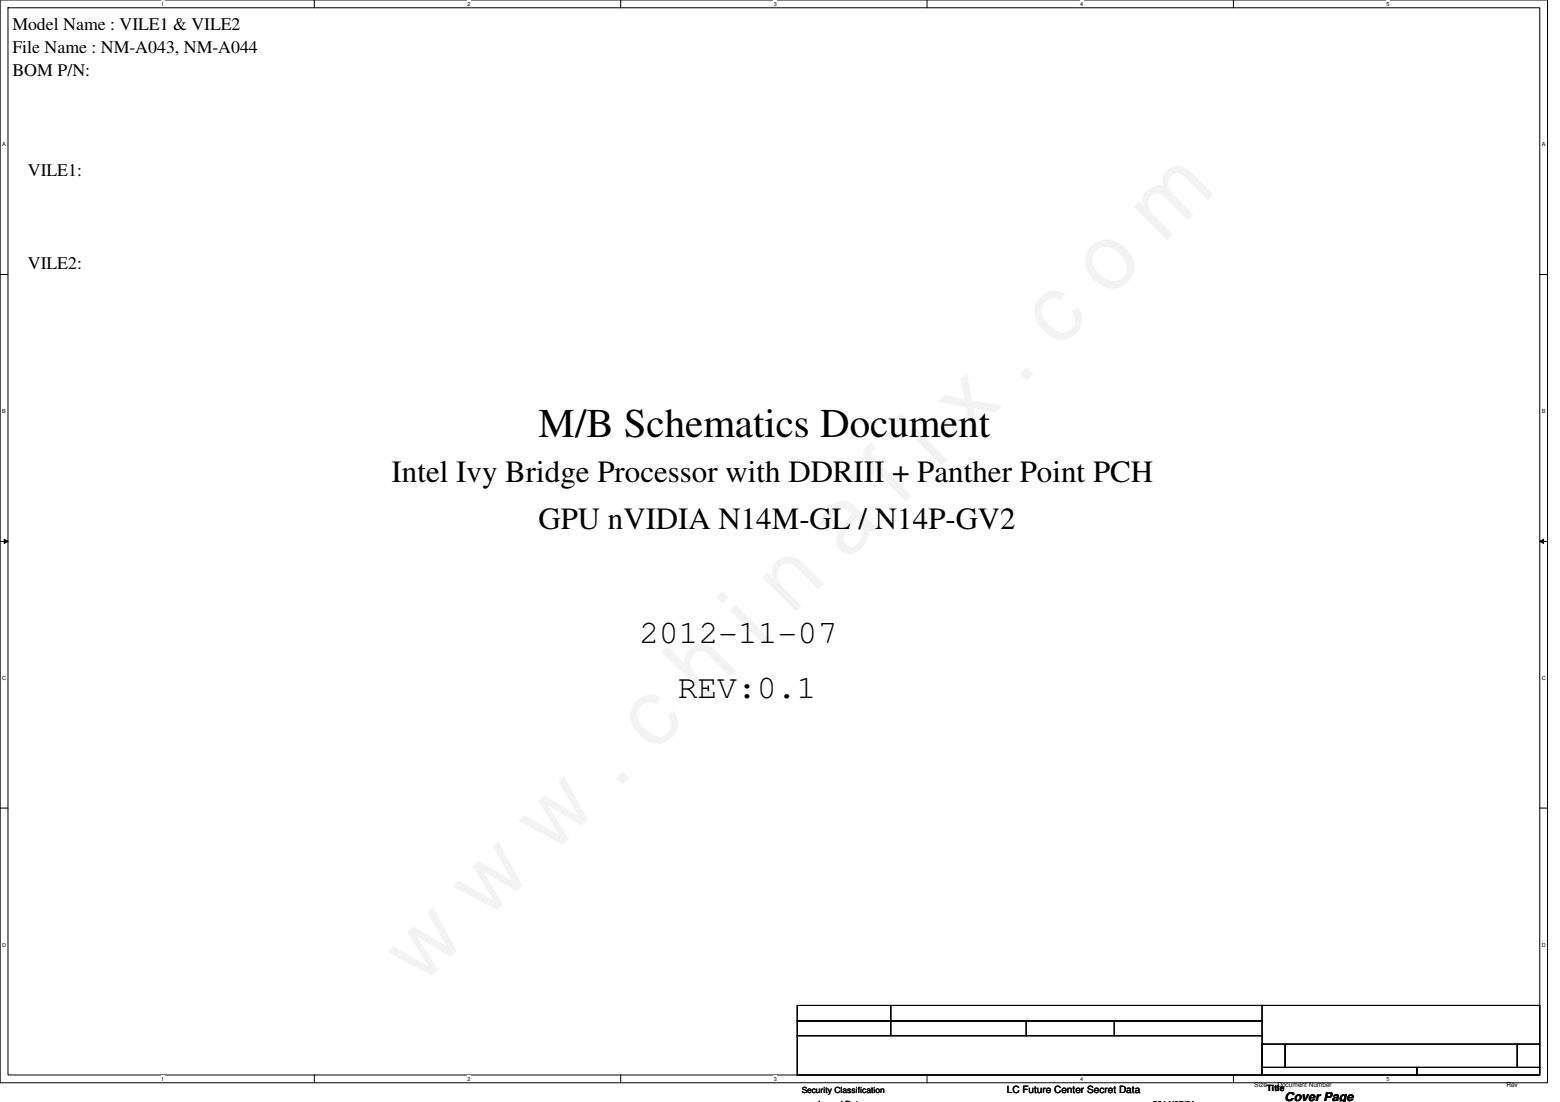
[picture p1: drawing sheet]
<svg xmlns="http://www.w3.org/2000/svg" width="297mm" height="210mm" viewBox="0 0 297 210" stroke-linecap="round" stroke-linejoin="round" font-family="sans-serif">
<defs><g id="words">
<text font-size="7.8" x="102.5" y="83.2">M/B Schematics Document</text>
<g font-size="6.3">
<text x="121.7" y="122.5">2012-11-07</text>
<text x="129" y="132.9">REV:0.1</text>
</g>
<g font-size="5.9">
<text x="74.6" y="91.8">Intel Ivy Bridge Processor with DDRIII + Panther Point PCH</text>
<text x="102.5" y="100.7">GPU nVIDIA N14M-GL / N14P-GV2</text>
</g>
<g font-size="3.4">
<text x="2.4" y="5.6">Model Name : VILE1 &amp; VILE2</text>
<text x="2.4" y="10">File Name : NM-A043, NM-A044</text>
<text x="2.4" y="14.5">BOM P/N:</text>
<text x="5.3" y="33.5">VILE1:</text>
<text x="5.3" y="51.2">VILE2:</text>
</g>
<text font-size="2.3" x="244.6" y="209.7">Cover Page</text>
<text font-size="1.9" x="191.7" y="208.3">LC Future Center Secret Data</text>
<g font-size="1.6">
<text x="152.7" y="208.1">Security Classification</text>
<text x="241.2" y="207.8">Title</text>
</g>
<g font-size="1.3">
<text x="238.8" y="207">Size</text>
<text x="243.2" y="207">Document Number</text>
<text x="286.8" y="207">Rev</text>
</g>
<g font-size="1.1">
<text x="30.7" y="1.1">1</text>
<text x="89" y="1.1">2</text>
<text x="147.4" y="1.1">3</text>
<text x="205.7" y="1.1">4</text>
<text x="264" y="1.1">5</text>
<text x=".4" y="27.9">A</text>
<text x="293.6" y="27.9">A</text>
<text x=".4" y="78.7">B</text>
<text x="293.6" y="78.7">B</text>
<text x=".4" y="129.5">C</text>
<text x="293.6" y="129.5">C</text>
<text x=".4" y="180.3">D</text>
<text x="293.6" y="180.3">D</text>
<text x="30.7" y="205.9">1</text>
<text x="89" y="205.9">2</text>
<text x="147.4" y="205.9">3</text>
<text x="205.7" y="205.9">4</text>
<text x="264" y="205.9">5</text>
</g>
</g></defs>
<path d="M0 0h294.7v206.2h-294.7zM1.5 1.5h291.7v203.3h-291.7z" fill="none" stroke="#000" stroke-width=".19"/>
<g fill="#fff">
<path d="M30.7 .2h.6v1.2h-.6z"/>
<path d="M30.7 204.9h.6v1.2h-.6z"/>
</g>
<path d="M59.9 0v1.5M59.9 204.8v1.4" fill="none" stroke="#000" stroke-width=".19"/>
<g fill="#fff">
<path d="M89 .2h.6v1.2h-.6z"/>
<path d="M89 204.9h.6v1.2h-.6z"/>
</g>
<path d="M118.2 0v1.5M118.2 204.8v1.4" fill="none" stroke="#000" stroke-width=".19"/>
<g fill="#fff">
<path d="M147.4 .2h.5v1.2h-.5z"/>
<path d="M147.4 204.9h.5v1.2h-.5z"/>
</g>
<path d="M176.5 0v1.5M176.5 204.8v1.4" fill="none" stroke="#000" stroke-width=".19"/>
<g fill="#fff">
<path d="M205.7 .2h.6v1.2h-.6z"/>
<path d="M205.7 204.9h.6v1.2h-.6z"/>
</g>
<path d="M234.9 0v1.5M234.9 204.8v1.4" fill="none" stroke="#000" stroke-width=".19"/>
<g fill="#fff">
<path d="M264 .2h.6v1.2h-.6z"/>
<path d="M264 204.9h.6v1.2h-.6z"/>
<path d="M.4 26.9h.7v1.2h-.7z"/>
<path d="M293.6 26.9h.7v1.2h-.7z"/>
<path d="M.4 77.7h.7v1.2h-.7z"/>
<path d="M293.6 77.7h.7v1.2h-.7z"/>
</g>
<path d="M0 52.3h1.5M293.2 52.3h1.5" fill="none" stroke="#000" stroke-width=".19"/>
<g fill="#fff">
<path d="M.4 128.5h.8v1.2h-.8z"/>
<path d="M293.6 128.5h.7v1.2h-.7z"/>
</g>
<path d="M0 103.1h1.5M.8 102.7l.7 .4-.7 .4zM293.2 103.1l.7-.4v.8zM293.2 103.1h1.5" fill="none" stroke="#000" stroke-width=".19"/>
<path d="M.8 102.7l.7 .4-.7 .4zM293.2 103.1l.7-.4v.8z" fill="#000"/>
<g fill="#fff">
<path d="M.4 179.3h.8v1.2h-.8z"/>
<path d="M293.6 179.3h.7v1.2h-.7z"/>
</g>
<g fill="none" stroke="#000" stroke-width=".19">
<path d="M0 153.9h1.5M293.2 153.9h1.5M151.8 191.5h88.5v3h-88.5zM151.8 194.5h88.5v2.8h-88.5zM151.8 197.3h88.5v7.5h-88.5zM169.6 191.5v5.8M195.4 194.5v2.8M212.2 194.5v2.8M240.2 191.5h53v7.4M240.3 198.9h4.4v4.4h-4.4zM244.7 198.9h44.2v4.4h-44.2zM288.9 198.9h4.3v4.4h-4.3z"/>
<path d="M240.3 203.3h29.5v1.5h-29.5zM269.8 203.3h23.4v1.5h-23.4z"/>
</g>
<use href="#words"/>
</svg>
